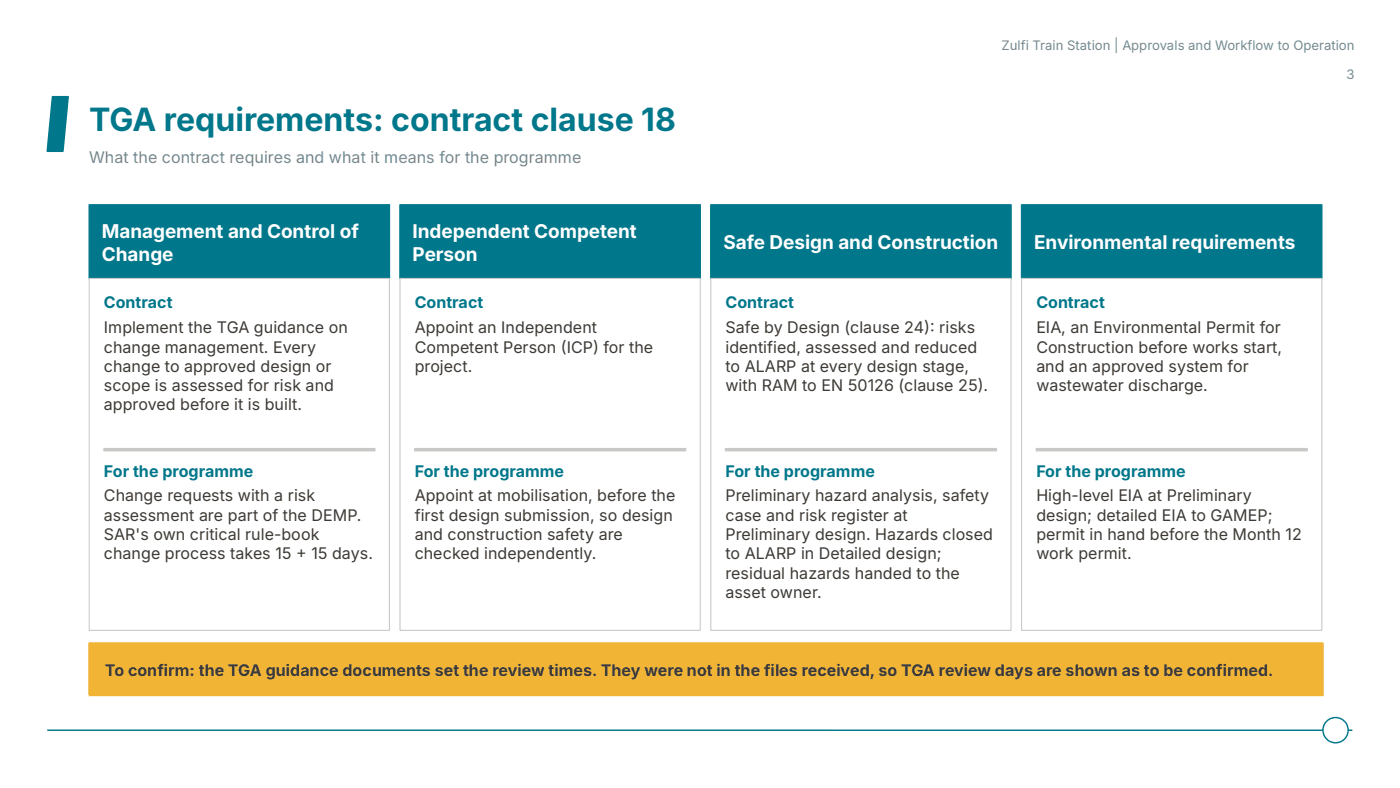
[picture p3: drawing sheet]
<svg xmlns="http://www.w3.org/2000/svg" width="339mm" height="190mm" viewBox="0 0 339 190" stroke-linecap="round" stroke-linejoin="round" font-family="sans-serif">
<defs><g id="words">
<text font-size="7.8" fill="#00778b" x="21.6" y="31.8">TGA requirements: contract clause 18</text>
<g font-size="4.6" fill="#fff">
<text x="24.6" y="57.5">Management and Control of</text>
<text x="99.8" y="57.5">Independent Competent</text>
<text x="24.6" y="63">Change</text>
<text x="99.8" y="63">Person</text>
<text x="175" y="60.2">Safe Design and Construction</text>
<text x="250.2" y="60.2">Environmental requirements</text>
</g>
<text font-size="3.9" fill="#768692" x="21.6" y="39.4">What the contract requires and what it means for the programme</text>
<g font-size="3.9" fill="#00778b">
<text x="25.1" y="74.6">Contract</text>
<text x="100.3" y="74.6">Contract</text>
<text x="175.5" y="74.6">Contract</text>
<text x="250.7" y="74.6">Contract</text>
<text x="25.1" y="115.2">For the programme</text>
<text x="100.3" y="115.2">For the programme</text>
<text x="175.5" y="115.2">For the programme</text>
<text x="250.7" y="115.2">For the programme</text>
</g>
<g font-size="3.9" fill="#3d3935">
<text x="25.1" y="80.6">Implement the TGA guidance on</text>
<text x="100.3" y="80.6">Appoint an Independent</text>
<text x="175.5" y="80.6">Safe by Design (clause 24): risks</text>
<text x="250.7" y="80.6">EIA, an Environmental Permit for</text>
<text x="25.1" y="85.2">change management. Every</text>
<text x="25.1" y="89.9">change to approved design or</text>
<text x="100.3" y="85.2">Competent Person (ICP) for the</text>
<text x="100.3" y="89.9">project.</text>
<text x="175.5" y="85.2">identified, assessed and reduced</text>
<text x="175.5" y="89.9">to ALARP at every design stage,</text>
<text x="250.7" y="85.2">Construction before works start,</text>
<text x="250.7" y="89.9">and an approved system for</text>
<text x="25.1" y="94.6">scope is assessed for risk and</text>
<text x="175.5" y="94.6">with RAM to EN 50126 (clause 25).</text>
<text x="250.7" y="94.6">wastewater discharge.</text>
<text x="25.1" y="99.2">approved before it is built.</text>
<text x="25.1" y="121.2">Change requests with a risk</text>
<text x="25.1" y="125.9">assessment are part of the DEMP.</text>
<text x="100.3" y="121.2">Appoint at mobilisation, before the</text>
<text x="100.3" y="125.9">first design submission, so design</text>
<text x="175.5" y="121.2">Preliminary hazard analysis, safety</text>
<text x="175.5" y="125.9">case and risk register at</text>
<text x="250.7" y="121.2">High-level EIA at Preliminary</text>
<text x="250.7" y="125.9">design; detailed EIA to GAMEP;</text>
<text x="25.1" y="130.6">SAR's own critical rule-book</text>
<text x="100.3" y="130.6">and construction safety are</text>
<text x="175.5" y="130.6">Preliminary design. Hazards closed</text>
<text x="250.7" y="130.6">permit in hand before the Month 12</text>
<text x="25.1" y="135.2">change process takes 15 + 15 days.</text>
<text x="100.3" y="135.2">checked independently.</text>
<text x="175.5" y="135.2">to ALARP in Detailed design;</text>
<text x="250.7" y="135.2">work permit.</text>
<text x="175.5" y="139.9">residual hazards handed to the</text>
<text x="175.5" y="144.5">asset owner.</text>
<text x="25.4" y="163.3">To confirm: the TGA guidance documents set the review times. They were not in the files received, so TGA review days are shown as to be confirmed.</text>
</g>
<g font-size="3.2" fill="#768692">
<text x="242.3" y="12.1">Zulfi Train Station | Approvals and Workflow to Operation</text>
<text x="325.7" y="19.2">3</text>
</g>
</g></defs>
<path d="M11.4 176.5h315.7" fill="none" stroke="#00778b" stroke-width=".35"/>
<circle cx="323.1" cy="176.5" r="3" fill="#fff"/>
<circle cx="323.1" cy="176.5" r="3" fill="none" stroke="#00778b" stroke-width=".35"/>
<path d="M12.7 23.4h3.8l-1.3 13.2h-3.8z" fill-rule="evenodd" fill="#00778b"/>
<path d="M12.7 23.4h3.8l-1.3 13.2h-3.8z" fill="none" stroke="#00778b" stroke-width=".35"/>
<path d="M21.6 49.5h72.6v17.8h-72.6z" fill-rule="evenodd" fill="#00778b"/>
<path d="M21.6 49.5h72.6v17.8h-72.6z" fill="none" stroke="#00778b" stroke-width=".35"/>
<path d="M21.6 67.3h72.6v85.1h-72.6z" fill-rule="evenodd" fill="#fff"/>
<path d="M21.6 67.3h72.6v85.1h-72.6z" fill="none" stroke="#c8c9c7" stroke-width=".26"/>
<path d="M25.1 108.5h65.6v.5h-65.6z" fill-rule="evenodd" fill="#c8c9c7"/>
<path d="M25.1 108.5h65.6v.5h-65.6z" fill="none" stroke="#c8c9c7" stroke-width=".35"/>
<path d="M96.8 49.5h72.6v17.8h-72.6z" fill-rule="evenodd" fill="#00778b"/>
<path d="M96.8 49.5h72.6v17.8h-72.6z" fill="none" stroke="#00778b" stroke-width=".35"/>
<path d="M96.8 67.3h72.6v85.1h-72.6z" fill-rule="evenodd" fill="#fff"/>
<path d="M96.8 67.3h72.6v85.1h-72.6z" fill="none" stroke="#c8c9c7" stroke-width=".26"/>
<path d="M100.3 108.5h65.6v.5h-65.6z" fill-rule="evenodd" fill="#c8c9c7"/>
<path d="M100.3 108.5h65.6v.5h-65.6z" fill="none" stroke="#c8c9c7" stroke-width=".35"/>
<path d="M171.9 49.5h72.7v17.8h-72.7z" fill-rule="evenodd" fill="#00778b"/>
<path d="M171.9 49.5h72.7v17.8h-72.7z" fill="none" stroke="#00778b" stroke-width=".35"/>
<path d="M171.9 67.3h72.7v85.1h-72.7z" fill-rule="evenodd" fill="#fff"/>
<path d="M171.9 67.3h72.7v85.1h-72.7z" fill="none" stroke="#c8c9c7" stroke-width=".26"/>
<path d="M175.5 108.5h65.5v.5h-65.5z" fill-rule="evenodd" fill="#c8c9c7"/>
<path d="M175.5 108.5h65.5v.5h-65.5z" fill="none" stroke="#c8c9c7" stroke-width=".35"/>
<path d="M247.1 49.5h72.7v17.8h-72.7z" fill-rule="evenodd" fill="#00778b"/>
<path d="M247.1 49.5h72.7v17.8h-72.7z" fill="none" stroke="#00778b" stroke-width=".35"/>
<path d="M247.1 67.3h72.7v85.1h-72.7z" fill-rule="evenodd" fill="#fff"/>
<path d="M247.1 67.3h72.7v85.1h-72.7z" fill="none" stroke="#c8c9c7" stroke-width=".26"/>
<path d="M250.7 108.5h65.5v.5h-65.5z" fill-rule="evenodd" fill="#c8c9c7"/>
<path d="M250.7 108.5h65.5v.5h-65.5z" fill="none" stroke="#c8c9c7" stroke-width=".35"/>
<path d="M21.6 155.4h298.4v12.7h-298.4z" fill-rule="evenodd" fill="#f1b434"/>
<path d="M21.6 155.4h298.4v12.7h-298.4z" fill="none" stroke="#f1b434" stroke-width=".35"/>
<use href="#words"/>
</svg>
